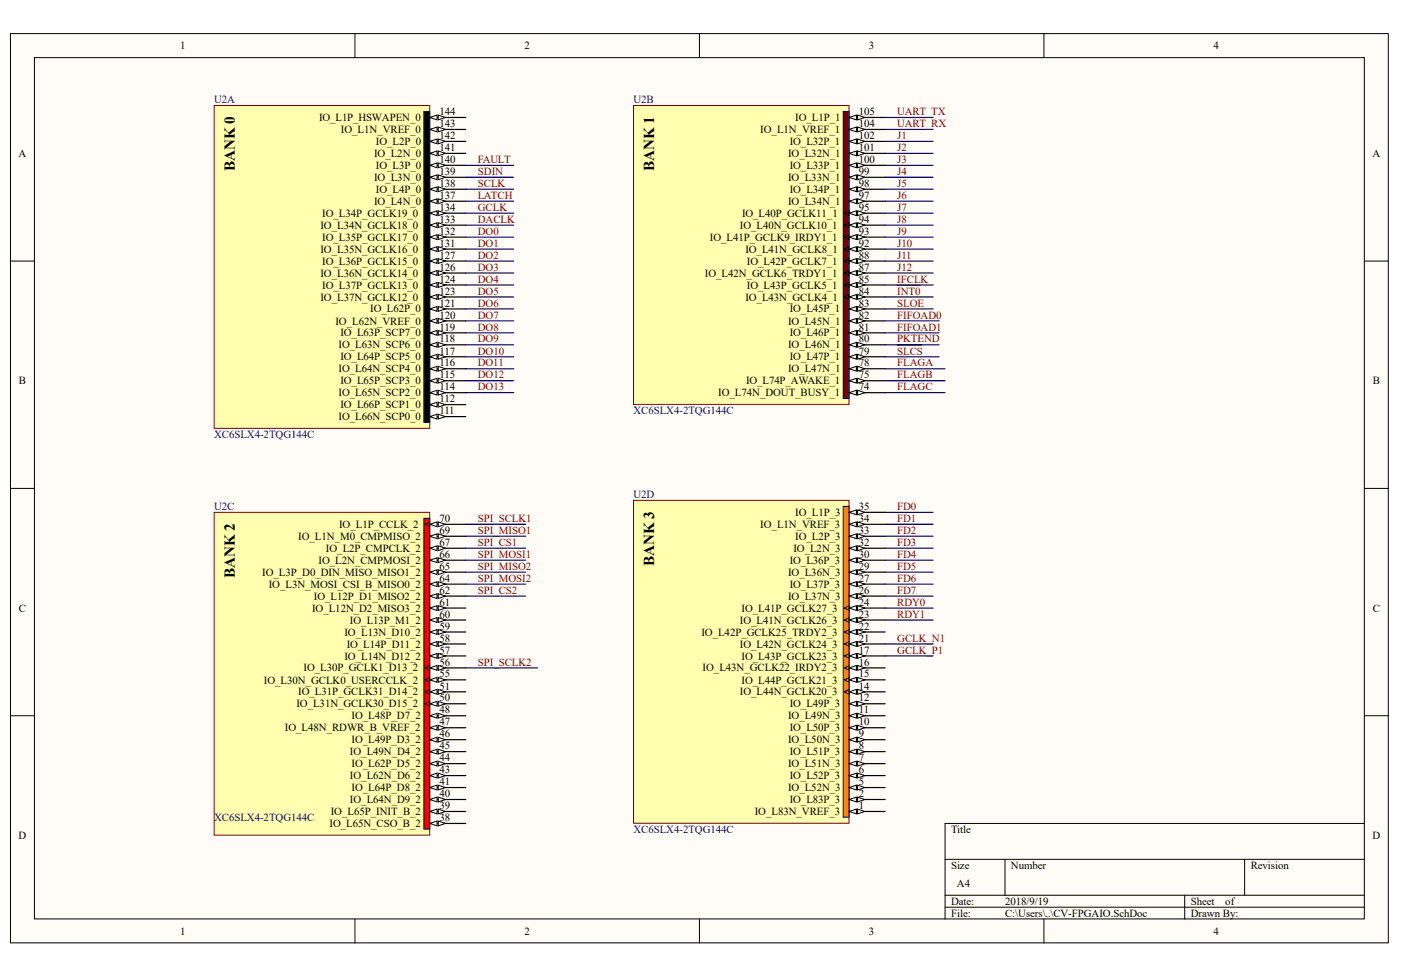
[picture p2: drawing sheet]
<svg xmlns="http://www.w3.org/2000/svg" width="289mm" height="202mm" viewBox="0 0 289 202" stroke-linecap="round" stroke-linejoin="round" font-family="sans-serif">
<defs><g id="words">
<g font-size="3.1">
<text x="48.4" y="35.3" transform="rotate(-90 48.4 35.3)">BANK 0</text>
<text x="134.9" y="35.3" transform="rotate(-90 134.9 35.3)">BANK 1</text>
<text x="48.4" y="119.3" transform="rotate(-90 48.4 119.3)">BANK 2</text>
<text x="134.9" y="116.8" transform="rotate(-90 134.9 116.8)">BANK 3</text>
</g>
<g font-size="2.2">
<text x="37.1" y="10.2">1</text>
<text x="108.2" y="10.2">2</text>
<text x="179.2" y="10.2">3</text>
<text x="250.3" y="10.2">4</text>
<text x="90.6" y="23.7">144</text>
<text x="177.1" y="23.7">105</text>
<text x="65.8" y="25">IO_L1P_HSWAPEN_0</text>
<text x="70.3" y="27.5">IO_L1N_VREF_0</text>
<text x="77.5" y="29.9">IO_L2P_0</text>
<text x="90.6" y="26.2">143</text>
<text x="90.6" y="28.7">142</text>
<text x="156.8" y="27.5">IO_L1N_VREF_1</text>
<text x="162.9" y="29.9">IO_L32P_1</text>
<text x="164" y="25">IO_L1P_1</text>
<text x="177.1" y="26.2">104</text>
<text x="177.1" y="28.7">102</text>
<text x="3.8" y="32.4">A</text>
<text x="77.1" y="32.4">IO_L2N_0</text>
<text x="77.5" y="34.9">IO_L3P_0</text>
<text x="90.6" y="31.1">141</text>
<text x="90.6" y="33.6">140</text>
<text x="162.5" y="32.4">IO_L32N_1</text>
<text x="162.9" y="34.9">IO_L33P_1</text>
<text x="177.1" y="31.1">101</text>
<text x="177.1" y="33.6">100</text>
<text x="283" y="32.4">A</text>
<text x="77.1" y="37.3">IO_L3N_0</text>
<text x="77.5" y="39.8">IO_L4P_0</text>
<text x="90.6" y="36.1">139</text>
<text x="90.6" y="38.6">138</text>
<text x="90.6" y="41">137</text>
<text x="162.5" y="37.3">IO_L33N_1</text>
<text x="162.9" y="39.8">IO_L34P_1</text>
<text x="177.1" y="36.1">99</text>
<text x="177.1" y="38.6">98</text>
<text x="177.1" y="41">97</text>
<text x="66.1" y="47.2">IO_L34N_GCLK18_0</text>
<text x="66.5" y="44.7">IO_L34P_GCLK19_0</text>
<text x="77.1" y="42.3">IO_L4N_0</text>
<text x="90.6" y="43.5">134</text>
<text x="90.6" y="46">133</text>
<text x="152.6" y="47.2">IO_L40N_GCLK10_1</text>
<text x="153" y="44.7">IO_L40P_GCLK11_1</text>
<text x="162.5" y="42.3">IO_L34N_1</text>
<text x="177.1" y="43.5">95</text>
<text x="177.1" y="46">94</text>
<text x="66.1" y="52.1">IO_L35N_GCLK16_0</text>
<text x="66.5" y="49.7">IO_L35P_GCLK17_0</text>
<text x="90.6" y="48.4">132</text>
<text x="90.6" y="50.9">131</text>
<text x="90.6" y="53.4">127</text>
<text x="146.4" y="49.7">IO_L41P_GCLK9_IRDY1_1</text>
<text x="153.7" y="52.1">IO_L41N_GCLK8_1</text>
<text x="177.1" y="48.4">93</text>
<text x="177.1" y="50.9">92</text>
<text x="177.1" y="53.4">88</text>
<text x="66.1" y="57.1">IO_L36N_GCLK14_0</text>
<text x="66.5" y="54.6">IO_L36P_GCLK15_0</text>
<text x="66.5" y="59.5">IO_L37P_GCLK13_0</text>
<text x="90.6" y="55.8">126</text>
<text x="90.6" y="58.3">124</text>
<text x="145.4" y="57.1">IO_L42N_GCLK6_TRDY1_1</text>
<text x="154" y="54.6">IO_L42P_GCLK7_1</text>
<text x="154" y="59.5">IO_L43P_GCLK5_1</text>
<text x="177.1" y="55.8">87</text>
<text x="177.1" y="58.3">85</text>
<text x="66.1" y="62">IO_L37N_GCLK12_0</text>
<text x="76.4" y="64.5">IO_L62P_0</text>
<text x="90.6" y="60.8">123</text>
<text x="90.6" y="63.2">121</text>
<text x="90.6" y="65.7">120</text>
<text x="153.7" y="62">IO_L43N_GCLK4_1</text>
<text x="162.9" y="64.5">IO_L45P_1</text>
<text x="177.1" y="60.8">84</text>
<text x="177.1" y="63.2">83</text>
<text x="177.1" y="65.7">82</text>
<text x="69.2" y="66.9">IO_L62N_VREF_0</text>
<text x="69.8" y="71.9">IO_L63N_SCP6_0</text>
<text x="70.2" y="69.4">IO_L63P_SCP7_0</text>
<text x="90.6" y="68.2">119</text>
<text x="90.6" y="70.6">118</text>
<text x="162.5" y="66.9">IO_L45N_1</text>
<text x="162.5" y="71.9">IO_L46N_1</text>
<text x="162.9" y="69.4">IO_L46P_1</text>
<text x="177.1" y="68.2">81</text>
<text x="177.1" y="70.6">80</text>
<text x="69.8" y="76.8">IO_L64N_SCP4_0</text>
<text x="70.2" y="74.4">IO_L64P_SCP5_0</text>
<text x="90.6" y="73.1">117</text>
<text x="90.6" y="75.6">116</text>
<text x="162.5" y="76.8">IO_L47N_1</text>
<text x="162.9" y="74.4">IO_L47P_1</text>
<text x="177.1" y="73.1">79</text>
<text x="177.1" y="75.6">78</text>
<text x="3.9" y="79.3">B</text>
<text x="69.8" y="81.8">IO_L65N_SCP2_0</text>
<text x="70.2" y="79.3">IO_L65P_SCP3_0</text>
<text x="90.6" y="78">115</text>
<text x="90.6" y="80.5">114</text>
<text x="90.6" y="83">112</text>
<text x="148.1" y="81.8">IO_L74N_DOUT_BUSY_1</text>
<text x="153.9" y="79.3">IO_L74P_AWAKE_1</text>
<text x="177.1" y="78">75</text>
<text x="177.1" y="80.5">74</text>
<text x="283.1" y="79.3">B</text>
<text x="69.8" y="86.7">IO_L66N_SCP0_0</text>
<text x="70.2" y="84.2">IO_L66P_SCP1_0</text>
<text x="90.6" y="85.4">111</text>
<text x="90.6" y="107.7">70</text>
<text x="164" y="106.4">IO_L1P_3</text>
<text x="177.1" y="105.2">35</text>
<text x="177.1" y="107.7">34</text>
<text x="61.5" y="111.4">IO_L1N_M0_CMPMISO_2</text>
<text x="67.2" y="113.8">IO_L2P_CMPCLK_2</text>
<text x="69.9" y="108.9">IO_L1P_CCLK_2</text>
<text x="90.6" y="110.2">69</text>
<text x="90.6" y="112.6">67</text>
<text x="156.8" y="108.9">IO_L1N_VREF_3</text>
<text x="163.6" y="113.8">IO_L2N_3</text>
<text x="164" y="111.4">IO_L2P_3</text>
<text x="177.1" y="110.2">33</text>
<text x="177.1" y="112.6">32</text>
<text x="54.1" y="118.8">IO_L3P_D0_DIN_MISO_MISO1_2</text>
<text x="65.7" y="116.3">IO_L2N_CMPMOSI_2</text>
<text x="90.6" y="115.1">66</text>
<text x="90.6" y="117.5">65</text>
<text x="162.5" y="118.8">IO_L36N_3</text>
<text x="162.9" y="116.3">IO_L36P_3</text>
<text x="177.1" y="115.1">30</text>
<text x="177.1" y="117.5">29</text>
<text x="55.4" y="121.2">IO_L3N_MOSI_CSI_B_MISO0_2</text>
<text x="64.7" y="123.7">IO_L12P_D1_MISO2_2</text>
<text x="90.6" y="120">64</text>
<text x="90.6" y="122.5">62</text>
<text x="90.6" y="124.9">61</text>
<text x="162.5" y="123.7">IO_L37N_3</text>
<text x="162.9" y="121.2">IO_L37P_3</text>
<text x="177.1" y="120">27</text>
<text x="177.1" y="122.5">26</text>
<text x="177.1" y="124.9">24</text>
<text x="3.9" y="126.2">C</text>
<text x="64.3" y="126.2">IO_L12N_D2_MISO3_2</text>
<text x="71" y="131.1">IO_L13N_D10_2</text>
<text x="72.2" y="128.6">IO_L13P_M1_2</text>
<text x="90.6" y="127.4">60</text>
<text x="90.6" y="129.9">59</text>
<text x="144.6" y="131.1">IO_L42P_GCLK25_TRDY2_3</text>
<text x="152.6" y="128.6">IO_L41N_GCLK26_3</text>
<text x="152.9" y="126.2">IO_L41P_GCLK27_3</text>
<text x="177.1" y="127.4">23</text>
<text x="177.1" y="129.9">22</text>
<text x="283.1" y="126.2">C</text>
<text x="71" y="136.1">IO_L14N_D12_2</text>
<text x="71.5" y="133.6">IO_L14P_D11_2</text>
<text x="90.6" y="132.3">58</text>
<text x="90.6" y="134.8">57</text>
<text x="90.6" y="137.3">56</text>
<text x="152.6" y="133.6">IO_L42N_GCLK24_3</text>
<text x="152.9" y="136.1">IO_L43P_GCLK23_3</text>
<text x="177.1" y="132.3">21</text>
<text x="177.1" y="134.8">17</text>
<text x="177.1" y="137.3">16</text>
<text x="54.4" y="141">IO_L30N_GCLK0_USERCCLK_2</text>
<text x="61.5" y="143.5">IO_L31P_GCLK31_D14_2</text>
<text x="62.6" y="138.5">IO_L30P_GCLK1_D13_2</text>
<text x="90.6" y="139.7">55</text>
<text x="90.6" y="142.2">51</text>
<text x="144.9" y="138.5">IO_L43N_GCLK22_IRDY2_3</text>
<text x="152.6" y="143.5">IO_L44N_GCLK20_3</text>
<text x="152.9" y="141">IO_L44P_GCLK21_3</text>
<text x="177.1" y="139.7">15</text>
<text x="177.1" y="142.2">14</text>
<text x="61.1" y="145.9">IO_L31N_GCLK30_D15_2</text>
<text x="72.5" y="148.4">IO_L48P_D7_2</text>
<text x="90.6" y="144.7">50</text>
<text x="90.6" y="147.1">48</text>
<text x="90.6" y="149.6">47</text>
<text x="162.5" y="148.4">IO_L49N_3</text>
<text x="162.9" y="145.9">IO_L49P_3</text>
<text x="177.1" y="144.7">12</text>
<text x="177.1" y="147.1">11</text>
<text x="177.1" y="149.6">10</text>
<text x="58.8" y="150.9">IO_L48N_RDWR_B_VREF_2</text>
<text x="72.2" y="155.8">IO_L49N_D4_2</text>
<text x="72.5" y="153.3">IO_L49P_D3_2</text>
<text x="90.6" y="152.1">46</text>
<text x="90.6" y="154.5">45</text>
<text x="162.5" y="153.3">IO_L50N_3</text>
<text x="162.9" y="150.9">IO_L50P_3</text>
<text x="162.9" y="155.8">IO_L51P_3</text>
<text x="177.1" y="152.1">9</text>
<text x="177.1" y="154.5">8</text>
<text x="72.2" y="160.7">IO_L62N_D6_2</text>
<text x="72.5" y="158.3">IO_L62P_D5_2</text>
<text x="90.6" y="157">44</text>
<text x="90.6" y="159.5">43</text>
<text x="90.6" y="161.9">41</text>
<text x="162.5" y="158.3">IO_L51N_3</text>
<text x="162.9" y="160.7">IO_L52P_3</text>
<text x="177.1" y="157">7</text>
<text x="177.1" y="159.5">6</text>
<text x="177.1" y="161.9">5</text>
<text x="72.2" y="165.7">IO_L64N_D9_2</text>
<text x="72.5" y="163.2">IO_L64P_D8_2</text>
<text x="90.6" y="164.4">40</text>
<text x="90.6" y="166.9">39</text>
<text x="162.5" y="163.2">IO_L52N_3</text>
<text x="162.9" y="165.7">IO_L83P_3</text>
<text x="177.1" y="164.4">2</text>
<text x="177.1" y="166.9">1</text>
<text x="3.8" y="173.1">D</text>
<text x="67.9" y="170.6">IO_L65N_CSO_B_2</text>
<text x="68.2" y="168.1">IO_L65P_INIT_B_2</text>
<text x="90.6" y="169.4">38</text>
<text x="155.7" y="168.1">IO_L83N_VREF_3</text>
<text x="196.1" y="171.8">Title</text>
<text x="283" y="173.1">D</text>
<text x="196.1" y="179.3">Size</text>
<text x="208.5" y="179.3">Number</text>
<text x="257.9" y="179.3">Revision</text>
<text x="197.4" y="182.9">A4</text>
<text x="196.1" y="186.7">Date:</text>
<text x="196.1" y="189.1">File:</text>
<text x="207.3" y="186.7">2018/9/19</text>
<text x="207.3" y="189.1">C:\Users\..\CV-FPGAIO.SchDoc</text>
<text x="245.6" y="186.7">Sheet</text>
<text x="245.6" y="189.1">Drawn By:</text>
<text x="252.7" y="186.7">of</text>
<text x="37.1" y="192.8">1</text>
<text x="108.2" y="192.8">2</text>
<text x="179.2" y="192.8">3</text>
<text x="250.3" y="192.8">4</text>
</g>
<g font-size="2.2" fill="#000080">
<text x="44.2" y="21.3">U2A</text>
<text x="130.6" y="21.3">U2B</text>
<text x="130.6" y="85.4">XC6SLX4-2TQG144C</text>
<text x="44.2" y="90.4">XC6SLX4-2TQG144C</text>
<text x="44.2" y="105.2">U2C</text>
<text x="130.6" y="102.7">U2D</text>
<text x="44.2" y="169.4">XC6SLX4-2TQG144C</text>
<text x="130.6" y="171.8">XC6SLX4-2TQG144C</text>
</g>
<g font-size="2.2" fill="#800000">
<text x="185" y="23.7">UART_TX</text>
<text x="185" y="26.2">UART_RX</text>
<text x="185" y="28.7">J1</text>
<text x="98.5" y="33.6">FAULT</text>
<text x="185" y="33.6">J3</text>
<text x="185" y="31.1">J2</text>
<text x="98.5" y="41">LATCH</text>
<text x="98.5" y="38.6">SCLK</text>
<text x="98.5" y="36.1">SDIN</text>
<text x="185" y="36.1">J4</text>
<text x="185" y="41">J6</text>
<text x="185" y="38.6">J5</text>
<text x="98.5" y="43.5">GCLK</text>
<text x="98.5" y="46">DACLK</text>
<text x="185" y="46">J8</text>
<text x="185" y="43.5">J7</text>
<text x="98.5" y="48.4">DO0</text>
<text x="98.5" y="50.9">DO1</text>
<text x="98.5" y="53.4">DO2</text>
<text x="185" y="53.4">J11</text>
<text x="185" y="50.9">J10</text>
<text x="185" y="48.4">J9</text>
<text x="98.5" y="55.8">DO3</text>
<text x="98.5" y="58.3">DO4</text>
<text x="185" y="55.8">J12</text>
<text x="185" y="58.3">IFCLK</text>
<text x="98.5" y="60.8">DO5</text>
<text x="98.5" y="63.2">DO6</text>
<text x="98.5" y="65.7">DO7</text>
<text x="185" y="60.8">INT0</text>
<text x="185" y="63.2">SLOE</text>
<text x="185" y="65.7">FIFOAD0</text>
<text x="98.5" y="68.2">DO8</text>
<text x="98.5" y="70.6">DO9</text>
<text x="185" y="68.2">FIFOAD1</text>
<text x="185" y="70.6">PKTEND</text>
<text x="98.5" y="73.1">DO10</text>
<text x="98.5" y="75.6">DO11</text>
<text x="185" y="75.6">FLAGA</text>
<text x="185" y="73.1">SLCS</text>
<text x="98.5" y="78">DO12</text>
<text x="98.5" y="80.5">DO13</text>
<text x="185" y="78">FLAGB</text>
<text x="185" y="80.5">FLAGC</text>
<text x="98.5" y="107.7">SPI_SCLK1</text>
<text x="185" y="105.2">FD0</text>
<text x="185" y="107.7">FD1</text>
<text x="98.5" y="110.2">SPI_MISO1</text>
<text x="98.5" y="112.6">SPI_CS1</text>
<text x="185" y="110.2">FD2</text>
<text x="185" y="112.6">FD3</text>
<text x="98.5" y="115.1">SPI_MOSI1</text>
<text x="98.5" y="117.5">SPI_MISO2</text>
<text x="185" y="115.1">FD4</text>
<text x="185" y="117.5">FD5</text>
<text x="98.5" y="120">SPI_MOSI2</text>
<text x="98.5" y="122.5">SPI_CS2</text>
<text x="185" y="124.9">RDY0</text>
<text x="185" y="120">FD6</text>
<text x="185" y="122.5">FD7</text>
<text x="185" y="127.4">RDY1</text>
<text x="98.5" y="137.3">SPI_SCLK2</text>
<text x="185" y="132.3">GCLK_N1</text>
<text x="185" y="134.8">GCLK_P1</text>
</g>
</g></defs>
<g fill="#fffcf8" stroke="#000" stroke-width=".21">
<path d="M2.2 6.9h284.1v187.6h-284.1z"/>
<path d="M7.1 11.9h274.3v177.6h-274.3z"/>
</g>
<g fill="none" stroke="#000" stroke-width=".21">
<path d="M73.2 7v4.9M144.2 7v4.9M215.3 7v4.9M2.2 53.8h4.9M281.4 53.8h4.9M2.2 100.7h4.9M281.4 100.7h4.9M2.2 147.6h4.9M281.4 147.6h4.9M194.9 177.3h86.5M207.3 177.3v7.4M256.7 177.3v7.4"/>
<path d="M281.4 169.8h-86.5v19.8M73.2 189.6v4.9M144.2 189.6v4.9M194.9 184.7h86.5M194.9 187.1h86.5M215.3 189.6v4.9M244.3 184.7v4.9"/>
</g>
<path d="M130.7 103.2h44.4v66.6h-44.4z" fill="#ffffb0" stroke="#800000" stroke-width=".21"/>
<path d="M173.9 104.4h1.2v64.2h-1.2z" fill="#fd8300" stroke="#000080" stroke-width=".21"/>
<path d="M175.1 105.7h7.4" fill="none" stroke="#000" stroke-width=".25"/>
<g fill="#fffcf8" stroke="#000" stroke-width=".21">
<path d="M175.1 105.7l1.5-.5v1z"/>
<path d="M176.9 105.2l1.4 .5-1.4 .5z"/>
</g>
<path d="M175.1 108.1h7.4" fill="none" stroke="#000" stroke-width=".25"/>
<g fill="#fffcf8" stroke="#000" stroke-width=".21">
<path d="M175.1 108.1l1.5-.4v.9z"/>
<path d="M176.9 107.7l1.4 .4-1.4 .5z"/>
</g>
<path d="M175.1 110.6h7.4" fill="none" stroke="#000" stroke-width=".25"/>
<g fill="#fffcf8" stroke="#000" stroke-width=".21">
<path d="M175.1 110.6l1.5-.5v1z"/>
<path d="M176.9 110.1l1.4 .5-1.4 .5z"/>
</g>
<path d="M175.1 113.1h7.4" fill="none" stroke="#000" stroke-width=".25"/>
<g fill="#fffcf8" stroke="#000" stroke-width=".21">
<path d="M175.1 113.1l1.5-.5v1z"/>
<path d="M176.9 112.6l1.4 .5-1.4 .5z"/>
</g>
<path d="M175.1 115.6h7.4" fill="none" stroke="#000" stroke-width=".25"/>
<g fill="#fffcf8" stroke="#000" stroke-width=".21">
<path d="M175.1 115.6l1.5-.5v.9z"/>
<path d="M176.9 115.1l1.4 .5-1.4 .4z"/>
</g>
<path d="M175.1 118h7.4" fill="none" stroke="#000" stroke-width=".25"/>
<g fill="#fffcf8" stroke="#000" stroke-width=".21">
<path d="M175.1 118l1.5-.5v1z"/>
<path d="M176.9 117.5l1.4 .5-1.4 .5z"/>
</g>
<path d="M175.1 120.5h7.4" fill="none" stroke="#000" stroke-width=".25"/>
<g fill="#fffcf8" stroke="#000" stroke-width=".21">
<path d="M175.1 120.5l1.5-.5v1z"/>
<path d="M176.9 120l1.4 .5-1.4 .5z"/>
</g>
<path d="M175.1 123h7.4" fill="none" stroke="#000" stroke-width=".25"/>
<g fill="#fffcf8" stroke="#000" stroke-width=".21">
<path d="M175.1 123l1.5-.5v.9z"/>
<path d="M176.9 122.5l1.4 .5-1.4 .4z"/>
</g>
<path d="M175.1 125.4h7.4" fill="none" stroke="#000" stroke-width=".25"/>
<path d="M175.1 124.9l-1 .5 1 .5" fill="none" stroke="#000" stroke-width=".21"/>
<g fill="#fffcf8" stroke="#000" stroke-width=".21">
<path d="M175.1 125.4l1.5-.5v1z"/>
<path d="M176.9 124.9l1.4 .5-1.4 .5z"/>
</g>
<path d="M175.1 127.9h7.4" fill="none" stroke="#000" stroke-width=".25"/>
<path d="M175.1 127.4l-1 .5 1 .5" fill="none" stroke="#000" stroke-width=".21"/>
<g fill="#fffcf8" stroke="#000" stroke-width=".21">
<path d="M175.1 127.9l1.5-.5v1z"/>
<path d="M176.9 127.4l1.4 .5-1.4 .5z"/>
</g>
<path d="M175.1 130.4h7.4" fill="none" stroke="#000" stroke-width=".25"/>
<path d="M175.1 129.9l-1 .5 1 .5" fill="none" stroke="#000" stroke-width=".21"/>
<g fill="#fffcf8" stroke="#000" stroke-width=".21">
<path d="M175.1 130.4l1.5-.5v1z"/>
<path d="M176.9 129.9l1.4 .5-1.4 .5z"/>
</g>
<path d="M175.1 132.8h7.4" fill="none" stroke="#000" stroke-width=".25"/>
<path d="M175.1 132.3l-1 .5 1 .5" fill="none" stroke="#000" stroke-width=".21"/>
<g fill="#fffcf8" stroke="#000" stroke-width=".21">
<path d="M175.1 132.8l1.5-.5v1z"/>
<path d="M176.9 132.3l1.4 .5-1.4 .5z"/>
</g>
<path d="M175.1 135.3h7.4" fill="none" stroke="#000" stroke-width=".25"/>
<path d="M175.1 134.8l-1 .5 1 .5" fill="none" stroke="#000" stroke-width=".21"/>
<g fill="#fffcf8" stroke="#000" stroke-width=".21">
<path d="M175.1 135.3l1.5-.5v1z"/>
<path d="M176.9 134.8l1.4 .5-1.4 .5z"/>
</g>
<path d="M175.1 137.8h7.4" fill="none" stroke="#000" stroke-width=".25"/>
<path d="M175.1 137.3l-1 .5 1 .5" fill="none" stroke="#000" stroke-width=".21"/>
<g fill="#fffcf8" stroke="#000" stroke-width=".21">
<path d="M175.1 137.8l1.5-.5v1z"/>
<path d="M176.9 137.3l1.4 .5-1.4 .5z"/>
</g>
<path d="M175.1 140.2h7.4" fill="none" stroke="#000" stroke-width=".25"/>
<path d="M175.1 139.7l-1 .5 1 .5" fill="none" stroke="#000" stroke-width=".21"/>
<g fill="#fffcf8" stroke="#000" stroke-width=".21">
<path d="M175.1 140.2l1.5-.5v1z"/>
<path d="M176.9 139.7l1.4 .5-1.4 .5z"/>
</g>
<path d="M175.1 142.7h7.4" fill="none" stroke="#000" stroke-width=".25"/>
<path d="M175.1 142.2l-1 .5 1 .5" fill="none" stroke="#000" stroke-width=".21"/>
<g fill="#fffcf8" stroke="#000" stroke-width=".21">
<path d="M175.1 142.7l1.5-.5v1z"/>
<path d="M176.9 142.2l1.4 .5-1.4 .5z"/>
</g>
<path d="M175.1 145.2h7.4" fill="none" stroke="#000" stroke-width=".25"/>
<g fill="#fffcf8" stroke="#000" stroke-width=".21">
<path d="M175.1 145.2l1.5-.5v1z"/>
<path d="M176.9 144.7l1.4 .5-1.4 .5z"/>
</g>
<path d="M175.1 147.6h7.4" fill="none" stroke="#000" stroke-width=".25"/>
<g fill="#fffcf8" stroke="#000" stroke-width=".21">
<path d="M175.1 147.6l1.5-.5v1z"/>
<path d="M176.9 147.1l1.4 .5-1.4 .5z"/>
</g>
<path d="M175.1 150.1h7.4" fill="none" stroke="#000" stroke-width=".25"/>
<g fill="#fffcf8" stroke="#000" stroke-width=".21">
<path d="M175.1 150.1l1.5-.5v1z"/>
<path d="M176.9 149.6l1.4 .5-1.4 .5z"/>
</g>
<path d="M175.1 152.6h7.4" fill="none" stroke="#000" stroke-width=".25"/>
<g fill="#fffcf8" stroke="#000" stroke-width=".21">
<path d="M175.1 152.6l1.5-.5v1z"/>
<path d="M176.9 152.1l1.4 .5-1.4 .5z"/>
</g>
<path d="M175.1 155h7.4" fill="none" stroke="#000" stroke-width=".25"/>
<g fill="#fffcf8" stroke="#000" stroke-width=".21">
<path d="M175.1 155l1.5-.5v1z"/>
<path d="M176.9 154.5l1.4 .5-1.4 .5z"/>
</g>
<path d="M175.1 157.5h7.4" fill="none" stroke="#000" stroke-width=".25"/>
<g fill="#fffcf8" stroke="#000" stroke-width=".21">
<path d="M175.1 157.5l1.5-.5v1z"/>
<path d="M176.9 157l1.4 .5-1.4 .5z"/>
</g>
<path d="M175.1 160h7.4" fill="none" stroke="#000" stroke-width=".25"/>
<g fill="#fffcf8" stroke="#000" stroke-width=".21">
<path d="M175.1 160l1.5-.5v1z"/>
<path d="M176.9 159.5l1.4 .5-1.4 .5z"/>
</g>
<path d="M175.1 162.4h7.4" fill="none" stroke="#000" stroke-width=".25"/>
<g fill="#fffcf8" stroke="#000" stroke-width=".21">
<path d="M175.1 162.4l1.5-.4v.9z"/>
<path d="M176.9 162l1.4 .4-1.4 .5z"/>
</g>
<path d="M175.1 164.9h7.4" fill="none" stroke="#000" stroke-width=".25"/>
<g fill="#fffcf8" stroke="#000" stroke-width=".21">
<path d="M175.1 164.9l1.5-.5v1z"/>
<path d="M176.9 164.4l1.4 .5-1.4 .5z"/>
</g>
<path d="M175.1 167.4h7.4" fill="none" stroke="#000" stroke-width=".25"/>
<g fill="#fffcf8" stroke="#000" stroke-width=".21">
<path d="M175.1 167.4l1.5-.5v1z"/>
<path d="M176.9 166.9l1.4 .5-1.4 .5z"/>
</g>
<path d="M44.2 105.7h44.4v66.6h-44.4z" fill="#ffffb0" stroke="#800000" stroke-width=".21"/>
<path d="M87.4 106.9h1.2v64.1h-1.2z" fill="#f00" stroke="#000080" stroke-width=".21"/>
<path d="M88.6 108.1h7.5" fill="none" stroke="#000" stroke-width=".25"/>
<path d="M88.6 107.7l-.9 .4 .9 .5" fill="none" stroke="#000" stroke-width=".21"/>
<g fill="#fffcf8" stroke="#000" stroke-width=".21">
<path d="M88.6 108.1l1.5-.4v.9z"/>
<path d="M90.4 107.7l1.5 .4-1.5 .5z"/>
</g>
<path d="M88.6 110.6h7.5" fill="none" stroke="#000" stroke-width=".25"/>
<g fill="#fffcf8" stroke="#000" stroke-width=".21">
<path d="M88.6 110.6l1.5-.5v1z"/>
<path d="M90.4 110.1l1.5 .5-1.5 .5z"/>
</g>
<path d="M88.6 113.1h7.5" fill="none" stroke="#000" stroke-width=".25"/>
<g fill="#fffcf8" stroke="#000" stroke-width=".21">
<path d="M88.6 113.1l1.5-.5v1z"/>
<path d="M90.4 112.6l1.5 .5-1.5 .5z"/>
</g>
<path d="M88.6 115.6h7.5" fill="none" stroke="#000" stroke-width=".25"/>
<g fill="#fffcf8" stroke="#000" stroke-width=".21">
<path d="M88.6 115.6l1.5-.5v.9z"/>
<path d="M90.4 115.1l1.5 .5-1.5 .4z"/>
</g>
<path d="M88.6 118h7.5" fill="none" stroke="#000" stroke-width=".25"/>
<g fill="#fffcf8" stroke="#000" stroke-width=".21">
<path d="M88.6 118l1.5-.5v1z"/>
<path d="M90.4 117.5l1.5 .5-1.5 .5z"/>
</g>
<path d="M88.6 120.5h7.5" fill="none" stroke="#000" stroke-width=".25"/>
<g fill="#fffcf8" stroke="#000" stroke-width=".21">
<path d="M88.6 120.5l1.5-.5v1z"/>
<path d="M90.4 120l1.5 .5-1.5 .5z"/>
</g>
<path d="M88.6 123h7.5" fill="none" stroke="#000" stroke-width=".25"/>
<g fill="#fffcf8" stroke="#000" stroke-width=".21">
<path d="M88.6 123l1.5-.5v.9z"/>
<path d="M90.4 122.5l1.5 .5-1.5 .4z"/>
</g>
<path d="M88.6 125.4h7.5" fill="none" stroke="#000" stroke-width=".25"/>
<g fill="#fffcf8" stroke="#000" stroke-width=".21">
<path d="M88.6 125.4l1.5-.5v1z"/>
<path d="M90.4 124.9l1.5 .5-1.5 .5z"/>
</g>
<path d="M88.6 127.9h7.5" fill="none" stroke="#000" stroke-width=".25"/>
<g fill="#fffcf8" stroke="#000" stroke-width=".21">
<path d="M88.6 127.9l1.5-.5v1z"/>
<path d="M90.4 127.4l1.5 .5-1.5 .5z"/>
</g>
<path d="M88.6 130.4h7.5" fill="none" stroke="#000" stroke-width=".25"/>
<g fill="#fffcf8" stroke="#000" stroke-width=".21">
<path d="M88.6 130.4l1.5-.5v1z"/>
<path d="M90.4 129.9l1.5 .5-1.5 .5z"/>
</g>
<path d="M88.6 132.8h7.5" fill="none" stroke="#000" stroke-width=".25"/>
<g fill="#fffcf8" stroke="#000" stroke-width=".21">
<path d="M88.6 132.8l1.5-.5v1z"/>
<path d="M90.4 132.3l1.5 .5-1.5 .5z"/>
</g>
<path d="M88.6 135.3h7.5" fill="none" stroke="#000" stroke-width=".25"/>
<g fill="#fffcf8" stroke="#000" stroke-width=".21">
<path d="M88.6 135.3l1.5-.5v1z"/>
<path d="M90.4 134.8l1.5 .5-1.5 .5z"/>
</g>
<path d="M88.6 137.8h7.5" fill="none" stroke="#000" stroke-width=".25"/>
<path d="M88.6 137.3l-.9 .5 .9 .5" fill="none" stroke="#000" stroke-width=".21"/>
<g fill="#fffcf8" stroke="#000" stroke-width=".21">
<path d="M88.6 137.8l1.5-.5v1z"/>
<path d="M90.4 137.3l1.5 .5-1.5 .5z"/>
</g>
<path d="M88.6 140.2h7.5" fill="none" stroke="#000" stroke-width=".25"/>
<path d="M88.6 139.7l-.9 .5 .9 .5" fill="none" stroke="#000" stroke-width=".21"/>
<g fill="#fffcf8" stroke="#000" stroke-width=".21">
<path d="M88.6 140.2l1.5-.5v1z"/>
<path d="M90.4 139.7l1.5 .5-1.5 .5z"/>
</g>
<path d="M88.6 142.7h7.5" fill="none" stroke="#000" stroke-width=".25"/>
<path d="M88.6 142.2l-.9 .5 .9 .5" fill="none" stroke="#000" stroke-width=".21"/>
<g fill="#fffcf8" stroke="#000" stroke-width=".21">
<path d="M88.6 142.7l1.5-.5v1z"/>
<path d="M90.4 142.2l1.5 .5-1.5 .5z"/>
</g>
<path d="M88.6 145.2h7.5" fill="none" stroke="#000" stroke-width=".25"/>
<path d="M88.6 144.7l-.9 .5 .9 .5" fill="none" stroke="#000" stroke-width=".21"/>
<g fill="#fffcf8" stroke="#000" stroke-width=".21">
<path d="M88.6 145.2l1.5-.5v1z"/>
<path d="M90.4 144.7l1.5 .5-1.5 .5z"/>
</g>
<path d="M88.6 147.6h7.5" fill="none" stroke="#000" stroke-width=".25"/>
<g fill="#fffcf8" stroke="#000" stroke-width=".21">
<path d="M88.6 147.6l1.5-.5v1z"/>
<path d="M90.4 147.1l1.5 .5-1.5 .5z"/>
</g>
<path d="M88.6 150.1h7.5" fill="none" stroke="#000" stroke-width=".25"/>
<g fill="#fffcf8" stroke="#000" stroke-width=".21">
<path d="M88.6 150.1l1.5-.5v1z"/>
<path d="M90.4 149.6l1.5 .5-1.5 .5z"/>
</g>
<path d="M88.6 152.6h7.5" fill="none" stroke="#000" stroke-width=".25"/>
<g fill="#fffcf8" stroke="#000" stroke-width=".21">
<path d="M88.6 152.6l1.5-.5v1z"/>
<path d="M90.4 152.1l1.5 .5-1.5 .5z"/>
</g>
<path d="M88.6 155h7.5" fill="none" stroke="#000" stroke-width=".25"/>
<g fill="#fffcf8" stroke="#000" stroke-width=".21">
<path d="M88.6 155l1.5-.5v1z"/>
<path d="M90.4 154.5l1.5 .5-1.5 .5z"/>
</g>
<path d="M88.6 157.5h7.5" fill="none" stroke="#000" stroke-width=".25"/>
<g fill="#fffcf8" stroke="#000" stroke-width=".21">
<path d="M88.6 157.5l1.5-.5v1z"/>
<path d="M90.4 157l1.5 .5-1.5 .5z"/>
</g>
<path d="M88.6 160h7.5" fill="none" stroke="#000" stroke-width=".25"/>
<g fill="#fffcf8" stroke="#000" stroke-width=".21">
<path d="M88.6 160l1.5-.5v1z"/>
<path d="M90.4 159.5l1.5 .5-1.5 .5z"/>
</g>
<path d="M88.6 162.4h7.5" fill="none" stroke="#000" stroke-width=".25"/>
<g fill="#fffcf8" stroke="#000" stroke-width=".21">
<path d="M88.6 162.4l1.5-.4v.9z"/>
<path d="M90.4 162l1.5 .4-1.5 .5z"/>
</g>
<path d="M88.6 164.9h7.5" fill="none" stroke="#000" stroke-width=".25"/>
<g fill="#fffcf8" stroke="#000" stroke-width=".21">
<path d="M88.6 164.9l1.5-.5v1z"/>
<path d="M90.4 164.4l1.5 .5-1.5 .5z"/>
</g>
<path d="M88.6 167.4h7.5" fill="none" stroke="#000" stroke-width=".25"/>
<g fill="#fffcf8" stroke="#000" stroke-width=".21">
<path d="M88.6 167.4l1.5-.5v1z"/>
<path d="M90.4 166.9l1.5 .5-1.5 .5z"/>
</g>
<path d="M88.6 169.8h7.5" fill="none" stroke="#000" stroke-width=".25"/>
<g fill="#fffcf8" stroke="#000" stroke-width=".21">
<path d="M88.6 169.8l1.5-.4v.9z"/>
<path d="M90.4 169.4l1.5 .4-1.5 .5z"/>
</g>
<path d="M130.7 21.8h44.4v61.6h-44.4z" fill="#ffffb0" stroke="#800000" stroke-width=".21"/>
<path d="M173.9 23h1.2v59.2h-1.2z" fill="#800000" stroke="#000080" stroke-width=".21"/>
<path d="M175.1 24.2h7.4" fill="none" stroke="#000" stroke-width=".25"/>
<g fill="#fffcf8" stroke="#000" stroke-width=".21">
<path d="M175.1 24.2l1.5-.5v1z"/>
<path d="M176.9 23.7l1.4 .5-1.4 .5z"/>
</g>
<path d="M175.1 26.7h7.4" fill="none" stroke="#000" stroke-width=".25"/>
<g fill="#fffcf8" stroke="#000" stroke-width=".21">
<path d="M175.1 26.7l1.5-.5v1z"/>
<path d="M176.9 26.2l1.4 .5-1.4 .5z"/>
</g>
<path d="M175.1 29.2h7.4" fill="none" stroke="#000" stroke-width=".25"/>
<g fill="#fffcf8" stroke="#000" stroke-width=".21">
<path d="M175.1 29.2l1.5-.5v1z"/>
<path d="M176.9 28.7l1.4 .5-1.4 .5z"/>
</g>
<path d="M175.1 31.6h7.4" fill="none" stroke="#000" stroke-width=".25"/>
<g fill="#fffcf8" stroke="#000" stroke-width=".21">
<path d="M175.1 31.6l1.5-.5v1z"/>
<path d="M176.9 31.1l1.4 .5-1.4 .5z"/>
</g>
<path d="M175.1 34.1h7.4" fill="none" stroke="#000" stroke-width=".25"/>
<g fill="#fffcf8" stroke="#000" stroke-width=".21">
<path d="M175.1 34.1l1.5-.5v1z"/>
<path d="M176.9 33.6l1.4 .5-1.4 .5z"/>
</g>
<path d="M175.1 36.6h7.4" fill="none" stroke="#000" stroke-width=".25"/>
<g fill="#fffcf8" stroke="#000" stroke-width=".21">
<path d="M175.1 36.6l1.5-.5v1z"/>
<path d="M176.9 36.1l1.4 .5-1.4 .5z"/>
</g>
<path d="M175.1 39h7.4" fill="none" stroke="#000" stroke-width=".25"/>
<g fill="#fffcf8" stroke="#000" stroke-width=".21">
<path d="M175.1 39l1.5-.5v1z"/>
<path d="M176.9 38.5l1.4 .5-1.4 .5z"/>
</g>
<path d="M175.1 41.5h7.4" fill="none" stroke="#000" stroke-width=".25"/>
<g fill="#fffcf8" stroke="#000" stroke-width=".21">
<path d="M175.1 41.5l1.5-.5v1z"/>
<path d="M176.9 41l1.4 .5-1.4 .5z"/>
</g>
<path d="M175.1 44h7.4" fill="none" stroke="#000" stroke-width=".25"/>
<path d="M175.1 43.5l-1 .5 1 .5" fill="none" stroke="#000" stroke-width=".21"/>
<g fill="#fffcf8" stroke="#000" stroke-width=".21">
<path d="M175.1 44l1.5-.5v1z"/>
<path d="M176.9 43.5l1.4 .5-1.4 .5z"/>
</g>
<path d="M175.1 46.4h7.4" fill="none" stroke="#000" stroke-width=".25"/>
<path d="M175.1 46l-1 .4 1 .5" fill="none" stroke="#000" stroke-width=".21"/>
<g fill="#fffcf8" stroke="#000" stroke-width=".21">
<path d="M175.1 46.4l1.5-.4v.9z"/>
<path d="M176.9 46l1.4 .4-1.4 .5z"/>
</g>
<path d="M175.1 48.9h7.4" fill="none" stroke="#000" stroke-width=".25"/>
<path d="M175.1 48.4l-1 .5 1 .5" fill="none" stroke="#000" stroke-width=".21"/>
<g fill="#fffcf8" stroke="#000" stroke-width=".21">
<path d="M175.1 48.9l1.5-.5v1z"/>
<path d="M176.9 48.4l1.4 .5-1.4 .5z"/>
</g>
<path d="M175.1 51.4h7.4" fill="none" stroke="#000" stroke-width=".25"/>
<path d="M175.1 50.9l-1 .5 1 .5" fill="none" stroke="#000" stroke-width=".21"/>
<g fill="#fffcf8" stroke="#000" stroke-width=".21">
<path d="M175.1 51.4l1.5-.5v1z"/>
<path d="M176.9 50.9l1.4 .5-1.4 .5z"/>
</g>
<path d="M175.1 53.8h7.4" fill="none" stroke="#000" stroke-width=".25"/>
<path d="M175.1 53.4l-1 .4 1 .5" fill="none" stroke="#000" stroke-width=".21"/>
<g fill="#fffcf8" stroke="#000" stroke-width=".21">
<path d="M175.1 53.8l1.5-.4v.9z"/>
<path d="M176.9 53.4l1.4 .4-1.4 .5z"/>
</g>
<path d="M175.1 56.3h7.4" fill="none" stroke="#000" stroke-width=".25"/>
<path d="M175.1 55.8l-1 .5 1 .5" fill="none" stroke="#000" stroke-width=".21"/>
<g fill="#fffcf8" stroke="#000" stroke-width=".21">
<path d="M175.1 56.3l1.5-.5v1z"/>
<path d="M176.9 55.8l1.4 .5-1.4 .5z"/>
</g>
<path d="M175.1 58.8h7.4" fill="none" stroke="#000" stroke-width=".25"/>
<path d="M175.1 58.3l-1 .5 1 .5" fill="none" stroke="#000" stroke-width=".21"/>
<g fill="#fffcf8" stroke="#000" stroke-width=".21">
<path d="M175.1 58.8l1.5-.5v1z"/>
<path d="M176.9 58.3l1.4 .5-1.4 .5z"/>
</g>
<path d="M175.1 61.3h7.4" fill="none" stroke="#000" stroke-width=".25"/>
<path d="M175.1 60.8l-1 .5 1 .4" fill="none" stroke="#000" stroke-width=".21"/>
<g fill="#fffcf8" stroke="#000" stroke-width=".21">
<path d="M175.1 61.3l1.5-.5v.9z"/>
<path d="M176.9 60.8l1.4 .5-1.4 .4z"/>
</g>
<path d="M175.1 63.7h7.4" fill="none" stroke="#000" stroke-width=".25"/>
<g fill="#fffcf8" stroke="#000" stroke-width=".21">
<path d="M175.1 63.7l1.5-.5v1z"/>
<path d="M176.9 63.2l1.4 .5-1.4 .5z"/>
</g>
<path d="M175.1 66.2h7.4" fill="none" stroke="#000" stroke-width=".25"/>
<g fill="#fffcf8" stroke="#000" stroke-width=".21">
<path d="M175.1 66.2l1.5-.5v1z"/>
<path d="M176.9 65.7l1.4 .5-1.4 .5z"/>
</g>
<path d="M175.1 68.7h7.4" fill="none" stroke="#000" stroke-width=".25"/>
<g fill="#fffcf8" stroke="#000" stroke-width=".21">
<path d="M175.1 68.7l1.5-.5v1z"/>
<path d="M176.9 68.2l1.4 .5-1.4 .5z"/>
</g>
<path d="M175.1 71.1h7.4" fill="none" stroke="#000" stroke-width=".25"/>
<g fill="#fffcf8" stroke="#000" stroke-width=".21">
<path d="M175.1 71.1l1.5-.5v1z"/>
<path d="M176.9 70.6l1.4 .5-1.4 .5z"/>
</g>
<path d="M175.1 73.6h7.4" fill="none" stroke="#000" stroke-width=".25"/>
<g fill="#fffcf8" stroke="#000" stroke-width=".21">
<path d="M175.1 73.6l1.5-.5v1z"/>
<path d="M176.9 73.1l1.4 .5-1.4 .5z"/>
</g>
<path d="M175.1 76.1h7.4" fill="none" stroke="#000" stroke-width=".25"/>
<g fill="#fffcf8" stroke="#000" stroke-width=".21">
<path d="M175.1 76.1l1.5-.5v1z"/>
<path d="M176.9 75.6l1.4 .5-1.4 .5z"/>
</g>
<path d="M175.1 78.5h7.4" fill="none" stroke="#000" stroke-width=".25"/>
<g fill="#fffcf8" stroke="#000" stroke-width=".21">
<path d="M175.1 78.5l1.5-.5v1z"/>
<path d="M176.9 78l1.4 .5-1.4 .5z"/>
</g>
<path d="M175.1 81h7.4" fill="none" stroke="#000" stroke-width=".25"/>
<g fill="#fffcf8" stroke="#000" stroke-width=".21">
<path d="M175.1 81l1.5-.5v1z"/>
<path d="M176.9 80.5l1.4 .5-1.4 .5z"/>
</g>
<path d="M44.2 21.8h44.4v66.6h-44.4z" fill="#ffffb0" stroke="#800000" stroke-width=".21"/>
<path d="M87.4 23h1.2v64.1h-1.2z" fill="#000" stroke="#000080" stroke-width=".21"/>
<path d="M88.6 24.2h7.5" fill="none" stroke="#000" stroke-width=".25"/>
<g fill="#fffcf8" stroke="#000" stroke-width=".21">
<path d="M88.6 24.2l1.5-.5v1z"/>
<path d="M90.4 23.7l1.5 .5-1.5 .5z"/>
</g>
<path d="M88.6 26.7h7.5" fill="none" stroke="#000" stroke-width=".25"/>
<g fill="#fffcf8" stroke="#000" stroke-width=".21">
<path d="M88.6 26.7l1.5-.5v1z"/>
<path d="M90.4 26.2l1.5 .5-1.5 .5z"/>
</g>
<path d="M88.6 29.2h7.5" fill="none" stroke="#000" stroke-width=".25"/>
<g fill="#fffcf8" stroke="#000" stroke-width=".21">
<path d="M88.6 29.2l1.5-.5v1z"/>
<path d="M90.4 28.7l1.5 .5-1.5 .5z"/>
</g>
<path d="M88.6 31.6h7.5" fill="none" stroke="#000" stroke-width=".25"/>
<g fill="#fffcf8" stroke="#000" stroke-width=".21">
<path d="M88.6 31.6l1.5-.5v1z"/>
<path d="M90.4 31.1l1.5 .5-1.5 .5z"/>
</g>
<path d="M88.6 34.1h7.5" fill="none" stroke="#000" stroke-width=".25"/>
<g fill="#fffcf8" stroke="#000" stroke-width=".21">
<path d="M88.6 34.1l1.5-.5v1z"/>
<path d="M90.4 33.6l1.5 .5-1.5 .5z"/>
</g>
<path d="M88.6 36.6h7.5" fill="none" stroke="#000" stroke-width=".25"/>
<g fill="#fffcf8" stroke="#000" stroke-width=".21">
<path d="M88.6 36.6l1.5-.5v1z"/>
<path d="M90.4 36.1l1.5 .5-1.5 .5z"/>
</g>
<path d="M88.6 39h7.5" fill="none" stroke="#000" stroke-width=".25"/>
<g fill="#fffcf8" stroke="#000" stroke-width=".21">
<path d="M88.6 39l1.5-.5v1z"/>
<path d="M90.4 38.5l1.5 .5-1.5 .5z"/>
</g>
<path d="M88.6 41.5h7.5" fill="none" stroke="#000" stroke-width=".25"/>
<g fill="#fffcf8" stroke="#000" stroke-width=".21">
<path d="M88.6 41.5l1.5-.5v1z"/>
<path d="M90.4 41l1.5 .5-1.5 .5z"/>
</g>
<path d="M88.6 44h7.5" fill="none" stroke="#000" stroke-width=".25"/>
<path d="M88.6 43.5l-.9 .5 .9 .5" fill="none" stroke="#000" stroke-width=".21"/>
<g fill="#fffcf8" stroke="#000" stroke-width=".21">
<path d="M88.6 44l1.5-.5v1z"/>
<path d="M90.4 43.5l1.5 .5-1.5 .5z"/>
</g>
<path d="M88.6 46.4h7.5" fill="none" stroke="#000" stroke-width=".25"/>
<path d="M88.6 46l-.9 .4 .9 .5" fill="none" stroke="#000" stroke-width=".21"/>
<g fill="#fffcf8" stroke="#000" stroke-width=".21">
<path d="M88.6 46.4l1.5-.4v.9z"/>
<path d="M90.4 46l1.5 .4-1.5 .5z"/>
</g>
<path d="M88.6 48.9h7.5" fill="none" stroke="#000" stroke-width=".25"/>
<path d="M88.6 48.4l-.9 .5 .9 .5" fill="none" stroke="#000" stroke-width=".21"/>
<g fill="#fffcf8" stroke="#000" stroke-width=".21">
<path d="M88.6 48.9l1.5-.5v1z"/>
<path d="M90.4 48.4l1.5 .5-1.5 .5z"/>
</g>
<path d="M88.6 51.4h7.5" fill="none" stroke="#000" stroke-width=".25"/>
<path d="M88.6 50.9l-.9 .5 .9 .5" fill="none" stroke="#000" stroke-width=".21"/>
<g fill="#fffcf8" stroke="#000" stroke-width=".21">
<path d="M88.6 51.4l1.5-.5v1z"/>
<path d="M90.4 50.9l1.5 .5-1.5 .5z"/>
</g>
<path d="M88.6 53.8h7.5" fill="none" stroke="#000" stroke-width=".25"/>
<path d="M88.6 53.4l-.9 .4 .9 .5" fill="none" stroke="#000" stroke-width=".21"/>
<g fill="#fffcf8" stroke="#000" stroke-width=".21">
<path d="M88.6 53.8l1.5-.4v.9z"/>
<path d="M90.4 53.4l1.5 .4-1.5 .5z"/>
</g>
<path d="M88.6 56.3h7.5" fill="none" stroke="#000" stroke-width=".25"/>
<path d="M88.6 55.8l-.9 .5 .9 .5" fill="none" stroke="#000" stroke-width=".21"/>
<g fill="#fffcf8" stroke="#000" stroke-width=".21">
<path d="M88.6 56.3l1.5-.5v1z"/>
<path d="M90.4 55.8l1.5 .5-1.5 .5z"/>
</g>
<path d="M88.6 58.8h7.5" fill="none" stroke="#000" stroke-width=".25"/>
<path d="M88.6 58.3l-.9 .5 .9 .5" fill="none" stroke="#000" stroke-width=".21"/>
<g fill="#fffcf8" stroke="#000" stroke-width=".21">
<path d="M88.6 58.8l1.5-.5v1z"/>
<path d="M90.4 58.3l1.5 .5-1.5 .5z"/>
</g>
<path d="M88.6 61.3h7.5" fill="none" stroke="#000" stroke-width=".25"/>
<path d="M88.6 60.8l-.9 .5 .9 .4" fill="none" stroke="#000" stroke-width=".21"/>
<g fill="#fffcf8" stroke="#000" stroke-width=".21">
<path d="M88.6 61.3l1.5-.5v.9z"/>
<path d="M90.4 60.8l1.5 .5-1.5 .4z"/>
</g>
<path d="M88.6 63.7h7.5" fill="none" stroke="#000" stroke-width=".25"/>
<g fill="#fffcf8" stroke="#000" stroke-width=".21">
<path d="M88.6 63.7l1.5-.5v1z"/>
<path d="M90.4 63.2l1.5 .5-1.5 .5z"/>
</g>
<path d="M88.6 66.2h7.5" fill="none" stroke="#000" stroke-width=".25"/>
<g fill="#fffcf8" stroke="#000" stroke-width=".21">
<path d="M88.6 66.2l1.5-.5v1z"/>
<path d="M90.4 65.7l1.5 .5-1.5 .5z"/>
</g>
<path d="M88.6 68.7h7.5" fill="none" stroke="#000" stroke-width=".25"/>
<g fill="#fffcf8" stroke="#000" stroke-width=".21">
<path d="M88.6 68.7l1.5-.5v1z"/>
<path d="M90.4 68.2l1.5 .5-1.5 .5z"/>
</g>
<path d="M88.6 71.1h7.5" fill="none" stroke="#000" stroke-width=".25"/>
<g fill="#fffcf8" stroke="#000" stroke-width=".21">
<path d="M88.6 71.1l1.5-.5v1z"/>
<path d="M90.4 70.6l1.5 .5-1.5 .5z"/>
</g>
<path d="M88.6 73.6h7.5" fill="none" stroke="#000" stroke-width=".25"/>
<g fill="#fffcf8" stroke="#000" stroke-width=".21">
<path d="M88.6 73.6l1.5-.5v1z"/>
<path d="M90.4 73.1l1.5 .5-1.5 .5z"/>
</g>
<path d="M88.6 76.1h7.5" fill="none" stroke="#000" stroke-width=".25"/>
<g fill="#fffcf8" stroke="#000" stroke-width=".21">
<path d="M88.6 76.1l1.5-.5v1z"/>
<path d="M90.4 75.6l1.5 .5-1.5 .5z"/>
</g>
<path d="M88.6 78.5h7.5" fill="none" stroke="#000" stroke-width=".25"/>
<g fill="#fffcf8" stroke="#000" stroke-width=".21">
<path d="M88.6 78.5l1.5-.5v1z"/>
<path d="M90.4 78l1.5 .5-1.5 .5z"/>
</g>
<path d="M88.6 81h7.5" fill="none" stroke="#000" stroke-width=".25"/>
<g fill="#fffcf8" stroke="#000" stroke-width=".21">
<path d="M88.6 81l1.5-.5v1z"/>
<path d="M90.4 80.5l1.5 .5-1.5 .5z"/>
</g>
<path d="M88.6 83.5h7.5" fill="none" stroke="#000" stroke-width=".25"/>
<g fill="#fffcf8" stroke="#000" stroke-width=".21">
<path d="M88.6 83.5l1.5-.5v1z"/>
<path d="M90.4 83l1.5 .5-1.5 .5z"/>
</g>
<path d="M88.6 85.9h7.5" fill="none" stroke="#000" stroke-width=".25"/>
<g fill="#fffcf8" stroke="#000" stroke-width=".21">
<path d="M88.6 85.9l1.5-.5v1z"/>
<path d="M90.4 85.4l1.5 .5-1.5 .5z"/>
</g>
<g fill="none" stroke="#000080" stroke-width=".25">
<path d="M96.1 34.1h9.8M96.1 36.6h9.8M96.1 39h9.8M182.5 24.2h9.9M182.5 26.7h9.9M182.5 34.1h9.9M182.5 36.6h9.9M182.5 39h9.9M182.5 31.6h9.9M182.5 29.2h9.9M96.1 44h9.8M96.1 46.4h9.8"/>
<path d="M96.1 48.9h9.8M96.1 51.4h9.8M96.1 53.8h9.8M96.1 56.3h9.8M96.1 58.8h9.8M96.1 41.5h9.8M182.5 44h9.9M182.5 46.4h9.9M182.5 48.9h9.9M182.5 51.4h9.9M182.5 53.8h9.9M182.5 56.3h9.9"/>
<path d="M182.5 58.8h9.9M182.5 41.5h9.9M96.1 61.3h9.8M96.1 63.7h9.8M96.1 66.2h9.8M96.1 68.7h9.8M96.1 71.1h9.8M96.1 73.6h9.8M96.1 76.1h9.8M96.1 78.5h9.8M182.5 61.3h9.9M182.5 63.7h9.9"/>
<path d="M182.5 66.2h11.2M182.5 68.7h11.2M182.5 71.1h11.2M182.5 73.6h11.2M182.5 76.1h12.4M182.5 78.5h12.4M96.1 81h9.8M182.5 81h12.4M96.1 108.1h12.3M96.1 110.6h12.3M96.1 113.1h12.3M96.1 115.6h12.3"/>
<path d="M96.1 118h12.3M182.5 105.7h9.9M182.5 108.1h9.9M182.5 110.6h9.9M182.5 113.1h9.9M182.5 115.6h9.9M182.5 118h9.9M96.1 120.5h12.3M96.1 123h12.3M96.1 137.8h14.8M182.5 120.5h9.9M182.5 123h9.9"/>
<path d="M182.5 125.4h9.9M182.5 127.9h9.9M182.5 132.8h9.9M182.5 135.3h9.9"/>
</g>
<path d="M185 58.8h4.7M185 71.2h5.1" fill="none" stroke="#800000" stroke-width=".25"/>
<use href="#words"/>
</svg>
